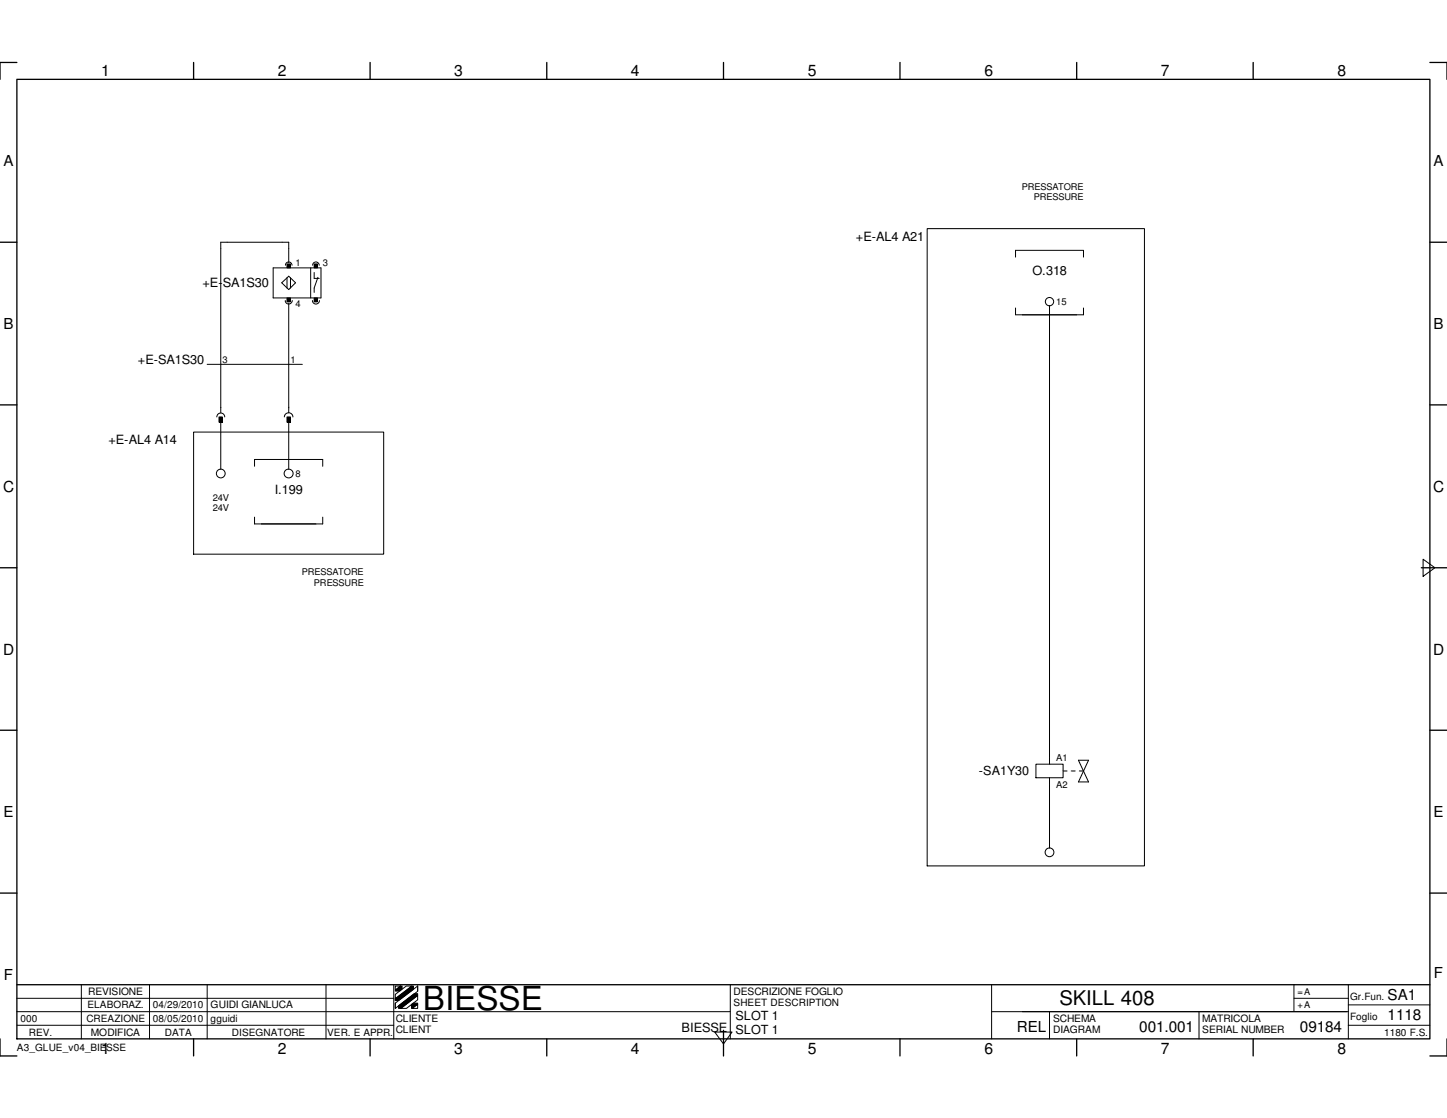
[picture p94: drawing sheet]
<svg xmlns="http://www.w3.org/2000/svg" width="279mm" height="216mm" viewBox="0 0 279 216" stroke-linecap="round" stroke-linejoin="round" font-family="sans-serif">
<defs><g id="words">
<text font-size="6.4" x="81.7" y="195.1">BIESSE</text>
<text font-size="3.9" x="204.6" y="194.1">SKILL 408</text>
<g font-size="3">
<text x="19.5" y="14.7">1</text>
<text x="53.6" y="14.7">2</text>
<text x="87.7" y="14.7">3</text>
<text x="121.8" y="14.7">4</text>
<text x="156" y="14.7">5</text>
<text x="190.1" y="14.7">6</text>
<text x="224.2" y="14.7">7</text>
<text x="258.2" y="14.7">8</text>
<text x=".6" y="95">C</text>
<text x="276.7" y="95">C</text>
<text x=".6" y="126.4">D</text>
<text x="276.7" y="126.4">D</text>
<text x="267.9" y="197">1118</text>
<text x="19.5" y="203.5">1</text>
<text x="53.6" y="203.5">2</text>
<text x="87.7" y="203.5">3</text>
<text x="121.8" y="203.5">4</text>
<text x="156" y="203.5">5</text>
<text x="190.1" y="203.5">6</text>
<text x="220" y="199.3">001.001</text>
<text x="224.2" y="203.5">7</text>
<text x="251" y="199.3">09184</text>
<text x="258.2" y="203.5">8</text>
</g>
<g font-size="2.9">
<text x=".7" y="32.1">A</text>
<text x="276.8" y="32.1">A</text>
<text x=".7" y="63.5">B</text>
<text x="276.8" y="63.5">B</text>
<text x=".7" y="157.9">E</text>
<text x="276.8" y="157.9">E</text>
<text x=".8" y="189.2">F</text>
<text x="276.9" y="188.9">F</text>
<text x="267.9" y="193.1">SA1</text>
<text x="196.3" y="199.3">REL</text>
</g>
<g font-size="2.5">
<text x="165.3" y="46.5">+E-AL4 A21</text>
<text x="199.3" y="53">O.318</text>
<text x="39.1" y="55.3">+E-SA1S30</text>
<text x="26.6" y="70.4">+E-SA1S30</text>
<text x="21" y="85.7">+E-AL4 A14</text>
<text x="53" y="95.4">I.199</text>
<text x="131.6" y="199.3">BIESSE</text>
</g>
<g font-size="2.4">
<text x="189" y="149.6">-SA1Y30</text>
<text x="142" y="197">SLOT 1</text>
<text x="142" y="199.8">SLOT 1</text>
</g>
<g font-size="2">
<text x="17" y="192.1">REVISIONE</text>
<text x="40.6" y="194.7">GUIDI GIANLUCA</text>
<text x="76.4" y="197.4">CLIENTE</text>
<text x="141.6" y="192.1">DESCRIZIONE FOGLIO</text>
<text x="203.3" y="197.4">SCHEMA</text>
<text x="232.2" y="197.4">MATRICOLA</text>
<text x="17.6" y="200">MODIFICA</text>
<text x="76.4" y="199.6">CLIENT</text>
<text x="203.3" y="199.6">DIAGRAM</text>
<text x="232.2" y="199.6">SERIAL NUMBER</text>
</g>
<g font-size="1.9">
<text x="3.9" y="197.4">000</text>
<text x="16.7" y="197.4">CREAZIONE</text>
<text x="16.9" y="194.7">ELABORAZ.</text>
<text x="29.5" y="194.7">04/29/2010</text>
<text x="29.5" y="197.4">08/05/2010</text>
<text x="40.6" y="197.4">gguidi</text>
<text x="141.6" y="194.4">SHEET DESCRIPTION</text>
<text x="260.7" y="197">Foglio</text>
<text x="260.7" y="193.1">Gr.Fun.</text>
<text x="3.3" y="202.9">A3_GLUE_v04_BIESSE</text>
<text x="5.6" y="200">REV.</text>
<text x="31.8" y="200">DATA</text>
<text x="44.8" y="200">DISEGNATORE</text>
<text x="63.2" y="200">VER. E APPR.</text>
<text x="267.3" y="200">1180 F.S.</text>
</g>
<g font-size="1.8">
<text x="197.3" y="36.7">PRESSATORE</text>
<text x="199.6" y="38.7">PRESSURE</text>
<text x="57.1" y="51.4">1</text>
<text x="62.3" y="51.4">3</text>
<text x="57.1" y="59.2">4</text>
<text x="204" y="58.9">15</text>
<text x="43" y="70">3</text>
<text x="56.1" y="70">1</text>
<text x="57.1" y="92.1">8</text>
<text x="41.1" y="96.7">24V</text>
<text x="41.1" y="98.7">24V</text>
<text x="58.3" y="111.1">PRESSATORE</text>
<text x="60.6" y="113.1">PRESSURE</text>
<text x="204" y="147">A1</text>
<text x="204" y="152.2">A2</text>
<text x="250.5" y="192.1">=A</text>
<text x="250.5" y="194.7">+A</text>
</g>
</g></defs>
<g fill="none" stroke="#000" stroke-width=".25">
<path d="M3.3 15.3h272.8v185.3h-272.8zM3.3 12.1h-3.3v3.2M37.4 12.1v3.2M71.5 12.1v3.2M105.6 12.1v3.2M139.7 12.1v3.2M173.8 12.1v3.2M207.9 12.1v3.2M242 12.1v3.2M276.1 12.1h3.3v3.2M0 46.8h3.3M276.1 46.8h3.3"/>
<path d="M0 78.2h3.3M276.1 78.2h3.3M0 109.6h3.3M274.4 109.6h5M0 141h3.3M276.1 141h3.3M0 172.5h3.3M276.1 172.5h3.3M3.3 190.2h272.8M139.7 199v4.9M0 200.6v3.3h3.3M37.4 200.6v3.3"/>
<path d="M71.5 200.6v3.3M105.6 200.6v3.3M173.8 200.6v3.3M207.9 200.6v3.3M242 200.6v3.3M279.4 200.6v3.3h-3.3"/>
</g>
<g fill="none" stroke="#000" stroke-width=".19">
<path d="M52.7 51.7h9.3v5.8h-9.3zM54.4 54.6l1.4-1.3 1.3 1.3-1.3 1.3zM55.1 58a.68 .68 0 0 0 .7 .7 .68 .68 0 0 0 .6-.7M55.1 51.2a.63 .63 0 0 1 .7-.6 .63 .63 0 0 1 .6 .6M55.4 57.5h.7v.8h-.7zM55.4 51h.7v.7h-.7zM55.4 53.6v2M55.8 50.7v-3.9h-13.2v32.9M55.8 58.5v21.2M56.1 53.6v2M60 51.7v5.8M60.3 58a.68 .68 0 0 0 .7 .7 .68 .68 0 0 0 .7-.7"/>
<path d="M60.4 51.2a.63 .63 0 0 1 .6-.6 .63 .63 0 0 1 .6 .6M60.7 51h.6v.7h-.6zM60.7 57.5h.6v.8h-.6zM60.7 52.6v1.2h.9M61.4 53.6l-.7 2v.9M179 44.2h42v123h-42zM196.1 49.7v-1.4h13.1v1.4M196.1 59.5v1.3h13.1v-1.3M202.6 59v88.6M40 70.4h18.4M37.4 83.4h36.7v23.6h-36.7zM41.9 80.5a.76 .76 0 0 1 .7-.7 .76 .76 0 0 1 .8 .7"/>
<path d="M42.3 80.5h.6v1h-.6zM42.6 81.5v9.1M49.1 90v-1.3h13.2v1.3M49.1 99.9v1.3h13.2v-1.3M54.9 80.5a.83 .83 0 0 1 .8-.8 .83 .83 0 0 1 .9 .8M55.4 80.5h.7v1h-.7zM55.8 81.5v9.1M274.8 108l2.3 1.6-2.3 1.7zM200 147.6h5.3v2.6h-5.3zM202.6 150.2v13.6M208.2 146.8l2 4.2h-2l2-4.2zM3.3 195.4h137.7"/>
<path d="M3.3 198h72.7M3.3 192.8h72.7M15.7 190.2v10.4M28.9 190.2v10.4M40 190.2v10.4M62.9 190.2v10.4M76 190.2v10.4M76.3 192.9l3.2-2.5h.3v.7l-2.8 2.1h-.7zM76.3 191.2l1-.8h.3v.6l-.4 .4h-.9zM76.3 193.7l4.3-3.3v1l-4.3 3.3zM76.3 192l2.1-1.6h1.1l-3.2 2.5zM76.3 190.4h1l-1 .8z"/>
<path d="M76.3 192.9v.4M76.3 193.7v1M77 194.2l3-2.3h.6v.3l-3.2 2.5h-.4zM77.4 194.7l3.2-2.5v.9l-2.1 1.6zM79.5 194l.3-.3h.8v.2l-1 .8h-.1zM79.6 194.7l1-.8v.8zM80.6 190.4v1M138 199.3h3.4l-1.7 2.3zM141 190.2v10.4M191.5 195.4h68.8M191.5 190.2v10.4M202.6 195.4v5.2"/>
<path d="M231.5 195.4v5.2M249.9 192.8h10.4M249.9 190.2v5.2M260.3 190.2v10.4M260.3 198h15.8M260.3 194.1h15.8"/>
<circle cx="202.6" cy="58.2" r=".8"/>
<circle cx="42.6" cy="91.4" r=".85"/>
<circle cx="55.7" cy="91.4" r=".86"/>
<circle cx="202.6" cy="164.6" r=".85"/>
</g>
<g fill="#000">
<path d="M55.4 57.5h.7v.8h-.7z" fill-rule="evenodd"/>
<path d="M55.4 51h.7v.7h-.7z" fill-rule="evenodd"/>
<path d="M60.7 51h.6v.7h-.6z" fill-rule="evenodd"/>
<path d="M60.7 57.5h.6v.8h-.6z" fill-rule="evenodd"/>
<path d="M42.3 80.5h.6v1h-.6z" fill-rule="evenodd"/>
<path d="M55.4 80.5h.7v1h-.7z" fill-rule="evenodd"/>
<path d="M76.3 191.2l1-.8h.3v.6l-.4 .4h-.9z" fill-rule="evenodd"/>
<path d="M77 194.2l3-2.3h.6v.3l-3.2 2.5h-.4z" fill-rule="evenodd"/>
<path d="M76.3 192.9l3.2-2.5h.3v.7l-2.8 2.1h-.7z" fill-rule="evenodd"/>
<path d="M79.5 194l.3-.3h.8v.2l-1 .8h-.1z" fill-rule="evenodd"/>
</g>
<path d="M205.3 148.9h3.9" fill="none" stroke="#000" stroke-width=".19" stroke-dasharray=".8 .8"/>
<use href="#words"/>
</svg>
